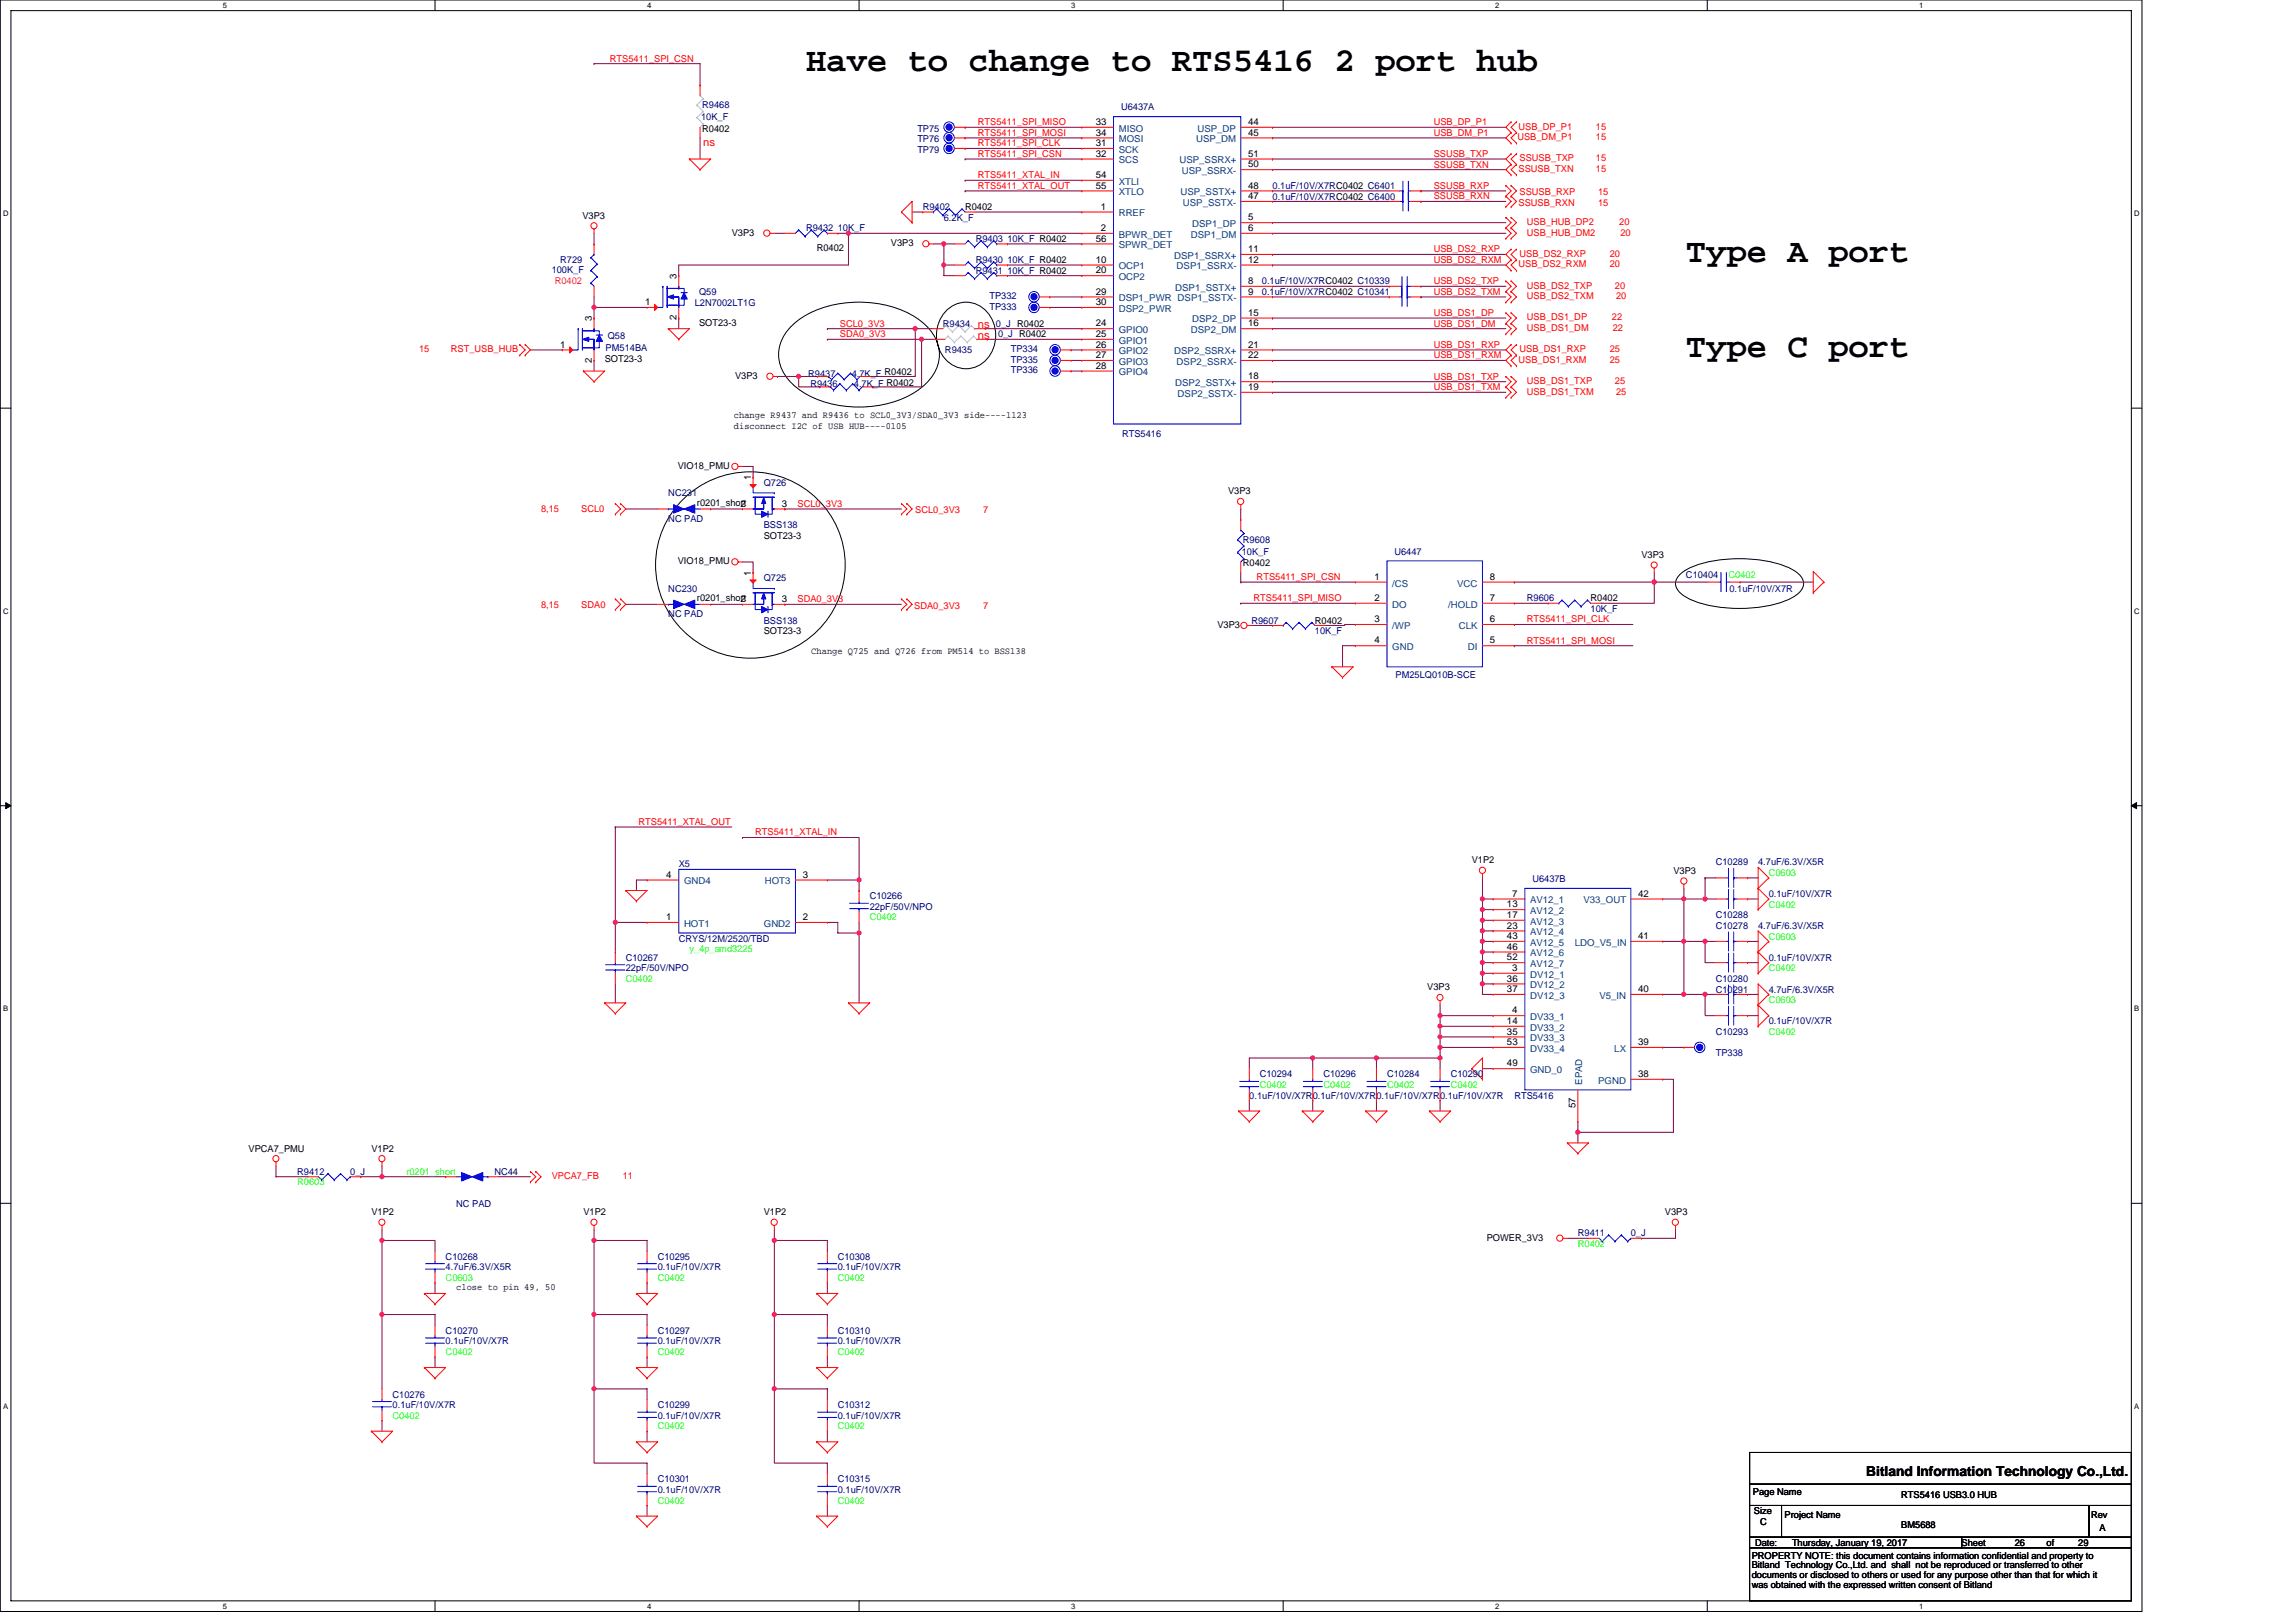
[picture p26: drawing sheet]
<svg xmlns="http://www.w3.org/2000/svg" width="297mm" height="210mm" viewBox="0 0 297 210" stroke-linecap="round" stroke-linejoin="round" font-family="sans-serif">
<defs><g id="words">
<g font-size="4.4">
<text x="104.3" y="9.1">Have to change to RTS5416 2 port hub</text>
<text x="218.1" y="33.8">Type A port</text>
<text x="218.1" y="46.2">Type C port</text>
</g>
<text font-size="1.8" x="241.4" y="190.9">Bitland Information Technology Co.,Ltd.</text>
<g font-size="1.5" fill="#f00">
<text x="91" y="18.9">ns</text>
<text x="126.5" y="43.8">ns</text>
<text x="126.5" y="42.5">ns</text>
</g>
<g font-size="1.2" fill="#f00">
<text x="78.9" y="8">RTS5411_SPI_CSN</text>
<text x="126.5" y="16.2">RTS5411_SPI_MISO</text>
<text x="126.5" y="17.6">RTS5411_SPI_MOSI</text>
<text x="185.5" y="16.2">USB_DP_P1</text>
<text x="185.5" y="17.6">USB_DM_P1</text>
<text x="196.5" y="16.8">USB_DP_P1</text>
<text x="206.5" y="16.8">15</text>
<text x="126.5" y="20.3">RTS5411_SPI_CSN</text>
<text x="126.5" y="18.9">RTS5411_SPI_CLK</text>
<text x="126.5" y="23.1">RTS5411_XTAL_IN</text>
<text x="185.5" y="20.3">SSUSB_TXP</text>
<text x="185.5" y="21.7">SSUSB_TXN</text>
<text x="196.3" y="18.1">USB_DM_P1</text>
<text x="196.5" y="22.2">SSUSB_TXN</text>
<text x="196.6" y="20.9">SSUSB_TXP</text>
<text x="206.5" y="18.1">15</text>
<text x="206.5" y="22.2">15</text>
<text x="206.5" y="20.9">15</text>
<text x="126.5" y="24.4">RTS5411_XTAL_OUT</text>
<text x="185.5" y="25.8">SSUSB_RXN</text>
<text x="185.5" y="24.4">SSUSB_RXP</text>
<text x="196.5" y="26.6">SSUSB_RXN</text>
<text x="196.6" y="25.3">SSUSB_RXP</text>
<text x="197.5" y="29.1">USB_HUB_DP2</text>
<text x="206.8" y="26.6">15</text>
<text x="206.8" y="25.3">15</text>
<text x="209.5" y="29.1">20</text>
<text x="185.5" y="32.6">USB_DS2_RXP</text>
<text x="185.5" y="34">USB_DS2_RXM</text>
<text x="196.5" y="34.6">USB_DS2_RXM</text>
<text x="196.6" y="33.2">USB_DS2_RXP</text>
<text x="197.5" y="30.5">USB_HUB_DM2</text>
<text x="208.3" y="34.6">20</text>
<text x="208.3" y="33.2">20</text>
<text x="209.6" y="30.5">20</text>
<text x="185.5" y="40.9">USB_DS1_DP</text>
<text x="185.5" y="38.1">USB_DS2_TXM</text>
<text x="185.5" y="36.8">USB_DS2_TXP</text>
<text x="197.5" y="41.4">USB_DS1_DP</text>
<text x="197.5" y="38.7">USB_DS2_TXM</text>
<text x="197.5" y="37.3">USB_DS2_TXP</text>
<text x="208.5" y="41.4">22</text>
<text x="208.9" y="37.3">20</text>
<text x="209.1" y="38.7">20</text>
<text x="54.2" y="45.6">15</text>
<text x="58.3" y="45.6">RST_USB_HUB</text>
<text x="108.7" y="42.2">SCL0_3V3</text>
<text x="108.7" y="43.6">SDA0_3V3</text>
<text x="185.5" y="46.4">USB_DS1_RXM</text>
<text x="185.5" y="42.2">USB_DS1_DM</text>
<text x="185.5" y="45">USB_DS1_RXP</text>
<text x="196.5" y="46.9">USB_DS1_RXM</text>
<text x="196.6" y="45.6">USB_DS1_RXP</text>
<text x="197.5" y="42.8">USB_DS1_DM</text>
<text x="208.3" y="46.9">25</text>
<text x="208.3" y="45.6">25</text>
<text x="208.7" y="42.8">22</text>
<text x="185.5" y="50.5">USB_DS1_TXM</text>
<text x="185.5" y="49.1">USB_DS1_TXP</text>
<text x="197.5" y="51.1">USB_DS1_TXM</text>
<text x="197.5" y="49.7">USB_DS1_TXP</text>
<text x="208.9" y="49.7">25</text>
<text x="209.1" y="51.1">25</text>
<text x="103.2" y="65.6">SCL0_3V3</text>
<text x="70" y="66.3">8,15</text>
<text x="75.2" y="66.3">SCL0</text>
<text x="118.4" y="66.4">SCL0_3V3</text>
<text x="127.2" y="66.4">7</text>
<text x="103.2" y="77.9">SDA0_3V3</text>
<text x="162.2" y="77.8">RTS5411_SPI_MISO</text>
<text x="162.6" y="75">RTS5411_SPI_CSN</text>
<text x="70" y="78.6">8,15</text>
<text x="75.2" y="78.6">SDA0</text>
<text x="118.3" y="78.8">SDA0_3V3</text>
<text x="127.2" y="78.8">7</text>
<text x="197.5" y="83.3">RTS5411_SPI_MOSI</text>
<text x="197.5" y="80.5">RTS5411_SPI_CLK</text>
<text x="82.6" y="106.7">RTS5411_XTAL_OUT</text>
<text x="97.7" y="108.1">RTS5411_XTAL_IN</text>
<text x="71.4" y="152.5">VPCA7_FB</text>
<text x="80.6" y="152.5">11</text>
</g>
<g font-size="1.2" fill="#000080">
<text x="90.7" y="15.5">10K_F</text>
<text x="90.8" y="14">R9468</text>
<text x="118.7" y="17">TP75</text>
<text x="145" y="14.3">U6437A</text>
<text x="118.7" y="18.4">TP76</text>
<text x="118.7" y="19.8">TP79</text>
<text x="104.3" y="29.9">R9432 10K_F</text>
<text x="119.4" y="27.2">R9402</text>
<text x="122.1" y="28.6">6.2K_F</text>
<text x="164.6" y="25.8">0.1uF/10V/X7RC0402 C6400</text>
<text x="164.6" y="24.4">0.1uF/10V/X7RC0402 C6401</text>
<text x="71.4" y="35.3">100K_F</text>
<text x="72.5" y="34">R729</text>
<text x="126.2" y="35.4">R9431 10K_F R0402</text>
<text x="126.2" y="34">R9430 10K_F R0402</text>
<text x="126.2" y="31.3">R9403 10K_F R0402</text>
<text x="89.9" y="39.5">L2N7002LT1G</text>
<text x="90.4" y="38.2">Q59</text>
<text x="128" y="40.1">TP333</text>
<text x="128" y="38.7">TP332</text>
<text x="163.3" y="38.2">0.1uF/10V/X7RC0402 C10341</text>
<text x="163.3" y="36.8">0.1uF/10V/X7RC0402 C10339</text>
<text x="78.4" y="45.4">PM514BA</text>
<text x="78.6" y="43.9">Q58</text>
<text x="122" y="42.3">R9434</text>
<text x="122.3" y="45.7">R9435</text>
<text x="128.8" y="42.3">0_J R0402</text>
<text x="129.1" y="43.6">0_J R0402</text>
<text x="130.8" y="45.6">TP334</text>
<text x="130.8" y="46.9">TP335</text>
<text x="104.6" y="48.7">R9437</text>
<text x="104.8" y="50.1">R9436</text>
<text x="110.2" y="48.7">4.7K_F R0402</text>
<text x="110.5" y="50.1">4.7K_F R0402</text>
<text x="130.8" y="48.3">TP336</text>
<text x="145.2" y="56.5">RTS5416</text>
<text x="86.5" y="64.2">NC231</text>
<text x="98.8" y="62.8">Q726</text>
<text x="86.5" y="67.5">NC PAD</text>
<text x="98.8" y="68.3">BSS138</text>
<text x="160.7" y="71.8">10K_F</text>
<text x="160.8" y="70.3">R9608</text>
<text x="180.4" y="71.8">U6447</text>
<text x="86.5" y="76.6">NC230</text>
<text x="98.8" y="75.2">Q725</text>
<text x="197.5" y="77.8">R9606</text>
<text x="218.1" y="74.8">C10404</text>
<text x="223.7" y="76.6">0.1uF/10V/X7R</text>
<text x="86.5" y="79.9">NC PAD</text>
<text x="98.8" y="80.7">BSS138</text>
<text x="161.9" y="80.7">R9607</text>
<text x="170.1" y="82">10K_F</text>
<text x="205.8" y="79.2">10K_F</text>
<text x="180.5" y="87.7">PM25LQ010B-SCE</text>
<text x="87.8" y="112.2">X5</text>
<text x="222" y="112">C10289</text>
<text x="227.5" y="112">4.7uF/6.3V/X5R</text>
<text x="112.5" y="116.3">C10266</text>
<text x="112.5" y="117.7">22pF/50V/NPO</text>
<text x="198.2" y="114.2">U6437B</text>
<text x="222" y="118.8">C10288</text>
<text x="228.8" y="116.1">0.1uF/10V/X7R</text>
<text x="81" y="124.3">C10267</text>
<text x="81" y="125.7">22pF/50V/NPO</text>
<text x="87.8" y="121.8">CRYS/12M/2520/TBD</text>
<text x="222" y="120.2">C10278</text>
<text x="227.5" y="120.2">4.7uF/6.3V/X5R</text>
<text x="228.8" y="124.3">0.1uF/10V/X7R</text>
<text x="222" y="127">C10280</text>
<text x="222" y="128.4">C10291</text>
<text x="228.8" y="128.4">4.7uF/6.3V/X5R</text>
<text x="222" y="136.6">TP338</text>
<text x="222" y="133.9">C10293</text>
<text x="228.8" y="132.5">0.1uF/10V/X7R</text>
<text x="161.6" y="142.1">0.1uF/10V/X7R0.1uF/10V/X7R0.1uF/10V/X7R0.1uF/10V/X7R</text>
<text x="163" y="139.4">C10294</text>
<text x="171.2" y="139.4">C10296</text>
<text x="179.4" y="139.4">C10284</text>
<text x="187.7" y="139.4">C10290</text>
<text x="195.9" y="142.1">RTS5416</text>
<text x="38.5" y="152">R9412</text>
<text x="45.3" y="152">0_J</text>
<text x="64" y="152">NC44</text>
<text x="59" y="156.1">NC PAD</text>
<text x="204.1" y="160">R9411</text>
<text x="211" y="160">0_J</text>
<text x="57.7" y="163">C10268</text>
<text x="57.7" y="164.3">4.7uF/6.3V/X5R</text>
<text x="85.1" y="163">C10295</text>
<text x="85.1" y="164.3">0.1uF/10V/X7R</text>
<text x="108.4" y="163">C10308</text>
<text x="108.4" y="164.3">0.1uF/10V/X7R</text>
<text x="57.7" y="172.6">C10270</text>
<text x="57.7" y="173.9">0.1uF/10V/X7R</text>
<text x="85.1" y="172.6">C10297</text>
<text x="85.1" y="173.9">0.1uF/10V/X7R</text>
<text x="108.4" y="172.6">C10310</text>
<text x="108.4" y="173.9">0.1uF/10V/X7R</text>
<text x="50.8" y="180.8">C10276</text>
<text x="50.8" y="182.2">0.1uF/10V/X7R</text>
<text x="85.1" y="182.2">C10299</text>
<text x="85.1" y="183.6">0.1uF/10V/X7R</text>
<text x="108.4" y="182.2">C10312</text>
<text x="108.4" y="183.6">0.1uF/10V/X7R</text>
<text x="85.1" y="191.8">C10301</text>
<text x="108.4" y="191.8">C10315</text>
<text x="85.1" y="193.1">0.1uF/10V/X7R</text>
<text x="108.4" y="193.1">0.1uF/10V/X7R</text>
</g>
<g font-size="1.2">
<text x="90.8" y="17">R0402</text>
<text x="141.7" y="16.2">33</text>
<text x="141.7" y="17.5">34</text>
<text x="161.5" y="16.2">44</text>
<text x="161.5" y="17.5">45</text>
<text x="141.7" y="18.9">31</text>
<text x="141.7" y="20.3">32</text>
<text x="141.7" y="23">54</text>
<text x="161.5" y="20.3">51</text>
<text x="161.5" y="21.7">50</text>
<text x="75.3" y="28.3">V3P3</text>
<text x="124.9" y="27.2">R0402</text>
<text x="141.7" y="24.4">55</text>
<text x="142.4" y="27.1">1</text>
<text x="142.4" y="29.9">2</text>
<text x="161.5" y="28.5">5</text>
<text x="161.5" y="29.9">6</text>
<text x="161.5" y="25.8">47</text>
<text x="161.5" y="24.4">48</text>
<text x="94.7" y="30.5">V3P3</text>
<text x="105.7" y="32.5">R0402</text>
<text x="115.2" y="31.9">V3P3</text>
<text x="141.7" y="34">10</text>
<text x="141.7" y="35.4">20</text>
<text x="141.7" y="31.3">56</text>
<text x="161.5" y="34">12</text>
<text x="161.5" y="32.6">11</text>
<text x="76.6" y="41.6" transform="rotate(-90 76.6 41.6)">3</text>
<text x="83.5" y="39.5">1</text>
<text x="87.5" y="41.4" transform="rotate(-90 87.5 41.4)">2</text>
<text x="87.5" y="36.1" transform="rotate(-90 87.5 36.1)">3</text>
<text x="141.7" y="38.1">29</text>
<text x="141.7" y="39.5">30</text>
<text x="161.5" y="40.9">15</text>
<text x="161.5" y="38.1">9</text>
<text x="161.5" y="36.7">8</text>
<text x="72.5" y="45">1</text>
<text x="76.6" y="46.9" transform="rotate(-90 76.6 46.9)">2</text>
<text x="78.2" y="46.8">SOT23-3</text>
<text x="90.4" y="42.1">SOT23-3</text>
<text x="141.7" y="42.2">24</text>
<text x="141.7" y="43.6">25</text>
<text x="141.7" y="45">26</text>
<text x="141.7" y="46.3">27</text>
<text x="141.7" y="47.7">28</text>
<text x="161.5" y="46.3">22</text>
<text x="161.5" y="42.2">16</text>
<text x="161.5" y="45">21</text>
<text x="95.1" y="49">V3P3</text>
<text x="161.5" y="50.5">19</text>
<text x="161.5" y="49.1">18</text>
<text x="95" y="54.1">change R9437 and R9436 to SCL0_3V3/SDA0_3V3 side----1123</text>
<text x="95" y="55.6">disconnect I2C of USB HUB----0105</text>
<text x="87.7" y="60.7">VIO18_PMU</text>
<text x="90.2" y="65.4">r0201_short</text>
<text x="95.8" y="65.6">2</text>
<text x="97.1" y="62.1" transform="rotate(-90 97.1 62.1)">1</text>
<text x="101.1" y="65.6">3</text>
<text x="158.9" y="63.9">V3P3</text>
<text x="98.8" y="69.7">SOT23-3</text>
<text x="87.7" y="73">VIO18_PMU</text>
<text x="90.2" y="77.8">r0201_short</text>
<text x="95.8" y="77.9">2</text>
<text x="97.1" y="74.5" transform="rotate(-90 97.1 74.5)">1</text>
<text x="101.1" y="77.9">3</text>
<text x="160.8" y="73.3">R0402</text>
<text x="177.8" y="75">1</text>
<text x="177.8" y="77.7">2</text>
<text x="192.7" y="77.7">7</text>
<text x="192.7" y="75">8</text>
<text x="205.8" y="77.8">R0402</text>
<text x="212.4" y="72.2">V3P3</text>
<text x="98.8" y="82">SOT23-3</text>
<text x="157.5" y="81.2">V3P3</text>
<text x="170.1" y="80.7">R0402</text>
<text x="177.8" y="80.5">3</text>
<text x="177.8" y="83.2">4</text>
<text x="192.7" y="83.2">5</text>
<text x="192.7" y="80.5">6</text>
<text x="105" y="84.6">Change Q725 and Q726 from PM514 to BSS138</text>
<text x="86.2" y="113.6">4</text>
<text x="103.9" y="113.6">3</text>
<text x="190.4" y="111.7">V1P2</text>
<text x="216.5" y="113.1">V3P3</text>
<text x="86.2" y="119">1</text>
<text x="103.9" y="119">2</text>
<text x="195" y="117.4">13</text>
<text x="195" y="118.8">17</text>
<text x="195.6" y="116">7</text>
<text x="211.9" y="116">42</text>
<text x="195" y="120.1">23</text>
<text x="195" y="121.5">43</text>
<text x="195" y="122.9">46</text>
<text x="195" y="124.2">52</text>
<text x="195.6" y="125.6">3</text>
<text x="211.9" y="121.5">41</text>
<text x="184.7" y="128.1">V3P3</text>
<text x="195" y="127">36</text>
<text x="195" y="128.4">37</text>
<text x="195.6" y="131.1">4</text>
<text x="211.9" y="128.4">40</text>
<text x="195" y="132.5">14</text>
<text x="195" y="133.9">35</text>
<text x="195" y="135.2">53</text>
<text x="195" y="138">49</text>
<text x="211.9" y="135.2">39</text>
<text x="203.8" y="143.4" transform="rotate(-90 203.8 143.4)">57</text>
<text x="211.9" y="139.3">38</text>
<text x="32.1" y="149">VPCA7_PMU</text>
<text x="48" y="149">V1P2</text>
<text x="48" y="157.2">V1P2</text>
<text x="75.5" y="157.2">V1P2</text>
<text x="98.8" y="157.2">V1P2</text>
<text x="192.3" y="160.5">POWER_3V3</text>
<text x="215.4" y="157.2">V3P3</text>
<text x="59" y="166.9">close to pin 49, 50</text>
<text x="226.8" y="193.4">Page Name</text>
<text x="226.9" y="195.9">Size</text>
<text x="227.7" y="197.3">C</text>
<text x="230.9" y="196.4">Project Name</text>
<text x="246" y="197.7">BM5688</text>
<text x="246" y="193.8">RTS5416 USB3.0 HUB</text>
<text x="270.5" y="196.4">Rev</text>
<text x="226.6" y="201.7">PROPERTY NOTE: this document contains information confidential and property to</text>
<text x="226.6" y="202.9">Bitland Technology Co.,Ltd. and shall not be reproduced or transferred to other</text>
<text x="227" y="200">Date:</text>
<text x="231.8" y="200">Thursday, January 19, 2017</text>
<text x="253.8" y="200">Sheet</text>
<text x="260.6" y="200">26</text>
<text x="264.8" y="200">of</text>
<text x="268.9" y="200">29</text>
<text x="271.6" y="198.1">A</text>
<text x="226.6" y="204.2">documents or disclosed to others or used for any purpose other than that for which it</text>
<text x="226.6" y="205.5">was obtained with the expressed written consent of Bitland</text>
</g>
<g font-size="1.2" fill="#004080">
<text x="144.7" y="17">MISO</text>
<text x="154.9" y="17">USP_DP</text>
<text x="144.7" y="18.4">MOSI</text>
<text x="144.7" y="19.8">SCK</text>
<text x="144.7" y="21.1">SCS</text>
<text x="144.7" y="23.9">XTLI</text>
<text x="152.6" y="21.1">USP_SSRX+</text>
<text x="152.9" y="22.5">USP_SSRX-</text>
<text x="154.7" y="18.4">USP_DM</text>
<text x="144.7" y="25.3">XTLO</text>
<text x="144.7" y="28">RREF</text>
<text x="152.7" y="25.3">USP_SSTX+</text>
<text x="153" y="26.6">USP_SSTX-</text>
<text x="154.2" y="29.4">DSP1_DP</text>
<text x="144.7" y="30.8">BPWR_DET</text>
<text x="144.7" y="34.9">OCP1</text>
<text x="144.7" y="32.1">SPWR_DET</text>
<text x="151.9" y="33.5">DSP1_SSRX+</text>
<text x="152.2" y="34.9">DSP1_SSRX-</text>
<text x="154.1" y="30.8">DSP1_DM</text>
<text x="144.7" y="36.2">OCP2</text>
<text x="144.7" y="39">DSP1_PWR DSP1_SSTX-</text>
<text x="144.7" y="40.3">DSP2_PWR</text>
<text x="152" y="37.6">DSP1_SSTX+</text>
<text x="154.2" y="41.7">DSP2_DP</text>
<text x="144.7" y="43.1">GPIO0</text>
<text x="144.7" y="44.5">GPIO1</text>
<text x="144.7" y="45.8">GPIO2</text>
<text x="144.7" y="47.2">GPIO3</text>
<text x="151.9" y="45.8">DSP2_SSRX+</text>
<text x="152.2" y="47.2">DSP2_SSRX-</text>
<text x="154.1" y="43.1">DSP2_DM</text>
<text x="144.7" y="48.6">GPIO4</text>
<text x="152" y="50">DSP2_SSTX+</text>
<text x="152.4" y="51.3">DSP2_SSTX-</text>
<text x="180.1" y="75.9">/CS</text>
<text x="188.5" y="75.9">VCC</text>
<text x="180.1" y="78.6">DO</text>
<text x="180.1" y="81.4">/WP</text>
<text x="187.4" y="78.6">/HOLD</text>
<text x="188.7" y="81.4">CLK</text>
<text x="180.1" y="84.1">GND</text>
<text x="189.9" y="84.1">DI</text>
<text x="88.5" y="119.9">HOT1</text>
<text x="88.5" y="114.4">GND4</text>
<text x="98.8" y="119.9">GND2</text>
<text x="99" y="114.4">HOT3</text>
<text x="197.9" y="116.9">AV12_1</text>
<text x="197.9" y="118.3">AV12_2</text>
<text x="197.9" y="119.6">AV12_3</text>
<text x="204.8" y="116.9">V33_OUT</text>
<text x="197.9" y="121">AV12_4</text>
<text x="197.9" y="122.4">AV12_5</text>
<text x="197.9" y="123.7">AV12_6</text>
<text x="197.9" y="125.1">AV12_7</text>
<text x="203.7" y="122.4">LDO_V5_IN</text>
<text x="197.9" y="126.5">DV12_1</text>
<text x="197.9" y="127.9">DV12_2</text>
<text x="197.9" y="129.2">DV12_3</text>
<text x="197.9" y="132">DV33_1</text>
<text x="206.9" y="129.2">V5_IN</text>
<text x="197.9" y="133.3">DV33_2</text>
<text x="197.9" y="134.7">DV33_3</text>
<text x="197.9" y="136.1">DV33_4</text>
<text x="208.8" y="136.1">LX</text>
<text x="197.9" y="138.8">GND_0</text>
<text x="204.7" y="140.3" transform="rotate(-90 204.7 140.3)">EPAD</text>
<text x="206.8" y="140.2">PGND</text>
</g>
<text font-size="1.2" fill="#ff0080" x="71.8" y="36.8">R0402</text>
<g font-size="1.2" fill="#0f0">
<text x="223.6" y="74.8">C0402</text>
<text x="228.8" y="113.3">C0603</text>
<text x="112.5" y="119.1">C0402</text>
<text x="228.8" y="117.4">C0402</text>
<text x="89.2" y="123.2">y_4p_smd3225</text>
<text x="228.8" y="125.7">C0402</text>
<text x="228.8" y="121.6">C0603</text>
<text x="81" y="127">C0402</text>
<text x="228.8" y="129.8">C0603</text>
<text x="228.8" y="133.9">C0402</text>
<text x="163" y="140.8">C0402</text>
<text x="171.2" y="140.8">C0402</text>
<text x="179.4" y="140.8">C0402</text>
<text x="187.7" y="140.8">C0402</text>
<text x="38.5" y="153.4">R0603</text>
<text x="52.6" y="152">r0201_short</text>
<text x="204.1" y="161.3">R0402</text>
<text x="57.7" y="165.7">C0603</text>
<text x="85.1" y="165.7">C0402</text>
<text x="108.4" y="165.7">C0402</text>
<text x="57.7" y="175.3">C0402</text>
<text x="85.1" y="175.3">C0402</text>
<text x="108.4" y="175.3">C0402</text>
<text x="50.8" y="183.6">C0402</text>
<text x="85.1" y="184.9">C0402</text>
<text x="108.4" y="184.9">C0402</text>
<text x="85.1" y="194.5">C0402</text>
<text x="108.4" y="194.5">C0402</text>
</g>
<g font-size="1">
<text x="28.8" y="1">5</text>
<text x="83.7" y="1">4</text>
<text x="138.6" y="1">3</text>
<text x="193.4" y="1">2</text>
<text x="248.3" y="1">1</text>
<text x=".4" y="28">D</text>
<text x="276.1" y="28">D</text>
<text x=".4" y="79.4">C</text>
<text x="276.1" y="79.4">C</text>
<text x=".4" y="130.9">B</text>
<text x="276.1" y="130.9">B</text>
<text x=".4" y="182.3">A</text>
<text x="276.1" y="182.3">A</text>
<text x="28.8" y="208.2">5</text>
<text x="83.7" y="208.2">4</text>
<text x="138.6" y="208.2">3</text>
<text x="193.4" y="208.2">2</text>
<text x="248.3" y="208.2">1</text>
</g>
</g></defs>
<path d="M0 0h277.1v208.5h-277.1zM1.4 1.4h274.3v205.7h-274.3z" fill="none" stroke="#000" stroke-width=".13"/>
<g fill="#fff">
<path d="M28.8 .1h.6v1.1h-.6z"/>
<path d="M28.8 207.3h.6v1.1h-.6z"/>
</g>
<path d="M56.3 0v1.4M56.3 207.1v1.4" fill="none" stroke="#000" stroke-width=".13"/>
<g fill="#fff">
<path d="M83.7 .1h.6v1.1h-.6z"/>
<path d="M83.7 207.3h.6v1.1h-.6z"/>
</g>
<path d="M111.1 0v1.4M111.1 207.1v1.4" fill="none" stroke="#000" stroke-width=".13"/>
<g fill="#fff">
<path d="M138.6 .1h.5v1.1h-.5z"/>
<path d="M138.6 207.3h.5v1.1h-.5z"/>
</g>
<path d="M166 0v1.4M166 207.1v1.4" fill="none" stroke="#000" stroke-width=".13"/>
<g fill="#fff">
<path d="M193.4 .1h.6v1.1h-.6z"/>
<path d="M193.4 207.3h.6v1.1h-.6z"/>
</g>
<path d="M220.9 0v1.4M220.9 207.1v1.4" fill="none" stroke="#000" stroke-width=".13"/>
<g fill="#fff">
<path d="M248.3 .1h.6v1.1h-.6z"/>
<path d="M248.3 207.3h.6v1.1h-.6z"/>
<path d="M.4 27.1h.7v1.1h-.7z"/>
<path d="M276.1 27.1h.7v1.1h-.7z"/>
<path d="M.4 78.5h.7v1.1h-.7z"/>
<path d="M276.1 78.5h.7v1.1h-.7z"/>
</g>
<path d="M0 52.8h1.4M275.7 52.8h1.4" fill="none" stroke="#000" stroke-width=".13"/>
<g fill="#fff">
<path d="M.4 130h.7v1.1h-.7z"/>
<path d="M276.1 130h.7v1.1h-.7z"/>
</g>
<path d="M0 104.2h1.4M275.7 104.2h1.4" fill="none" stroke="#000" stroke-width=".13"/>
<path d="M.7 103.8l.7 .4-.7 .4zM275.7 104.2l.7-.4v.8z" fill="#000" stroke="#000" stroke-width=".13"/>
<g fill="#fff">
<path d="M.4 181.4h.7v1.1h-.7z"/>
<path d="M276.1 181.4h.7v1.1h-.7z"/>
</g>
<g fill="none" stroke="#000" stroke-width=".13">
<path d="M102.1 42.4a12.2 12.2 0 0 1 9-3.3 12.2 12.2 0 0 1 9 3.3 4.8 4.8 0 0 1 0 6.9 12.2 12.2 0 0 1-9 3.4 12.2 12.2 0 0 1-9-3.4 4.8 4.8 0 0 1 0-6.9zM122.3 40.4a3.6 3.6 0 0 1 6.2 1.3 4.4 4.4 0 0 1-2.7 5.9 3.9 3.9 0 0 1-4.6-3.3 4.7 4.7 0 0 1 1.1-3.9zM88.4 64.6a12.3 12.3 0 0 1 13.9-2.4 12.3 12.3 0 0 1 7 12.3 12.3 12.3 0 0 1-12.9 10.6 12.3 12.3 0 0 1-11.6-12 11.9 11.9 0 0 1 3.6-8.5zM217.2 74.5a8.8 8.8 0 0 1 5.2-2.1 17.2 17.2 0 0 1 9.3 1.2 2.45 2.45 0 0 1 1.6 1.9 2.45 2.45 0 0 1-1.6 1.9 17.4 17.4 0 0 1-10.5 1 8 8 0 0 1-4-1.9 1.43 1.43 0 0 1 0-2zM0 155.7h1.4M275.7 155.7h1.4M226.4 187.9h49.3v4.1h-49.3zM226.4 192h49.3v2.8h-49.3zM226.4 194.8h4.1v4.1h-4.1zM226.4 198.9h27.4v1.4h-27.4zM230.5 194.8h39.8v4.1h-39.8zM253.8 198.9h21.9v1.4h-21.9z"/>
<path d="M270.3 194.8h5.4v4.1h-5.4zM226.4 200.3h49.3v6.8h-49.3z"/>
</g>
<g fill="none" stroke="#800040" stroke-width=".13">
<path d="M76.9 8.2h.1M76.9 8.2h13.7v2.8M90.6 17.8v2.8M124.9 16.5h.1M124.9 17.8h.1M124.9 19.2h.1M124.9 16.5h15.1M124.9 17.8h15.1M124.9 19.2h15.1M164.6 17.8h.1M164.6 17.8h30.2M164.6 16.5h.1"/>
<path d="M164.6 16.5h30.2M76.9 39.8h6.8M76.9 39.8h.1M76.9 39.8v1.3M76.9 30.2v1.4M76.9 38.4v1.4M100.2 30.2h1.3M108.4 30.2h1.4M109.8 30.2v4.1h-22v1.4M109.8 30.2h.1M109.8 30.2h30.2M118 27.4h1.4"/>
<path d="M120.8 31.6h1.3M122.1 31.6v2.7M122.1 34.3h.1M122.1 34.3h1.4M122.1 31.6h.1M122.1 31.6h1.4M122.1 34.3v1.4h1.4M124.9 20.6h.1M124.9 20.6h15.1M124.9 23.3h.1M124.9 24.7h.1M124.9 23.3h15.1"/>
<path d="M124.9 24.7h15.1M126.2 27.4h13.8M130.3 35.7h9.7M130.3 34.3h9.7M130.3 31.6h9.7M135.8 38.4h4.2M135.8 39.8h4.2M164.6 20.6h.1M164.6 21.9h.1M164.6 30.2h30.2M164.6 20.6h30.2M164.6 21.9h30.2"/>
<path d="M164.6 26.1h15.1M164.6 24.7h15.1M164.6 38.4h15.1M164.6 28.8h30.2M164.6 32.9h.1M164.6 37h15.1M164.6 34.3h.1M164.6 34.3h30.2M164.6 32.9h30.2M183.8 24.7h.1M183.8 38.4h.1M183.8 37h.1"/>
<path d="M183.8 24.7h11M183.8 38.4h11M183.8 37h11M183.8 26.1h.1M183.8 26.1h11M68.6 45.3h4.1M76.9 46.6v1.4M87.8 41.1v1.4M100.6 48.7h.1M100.6 48.7h2.7M103.3 48.7v1.4h2.8M103.3 48.7h2.5"/>
<path d="M107 42.5h.1M107 43.9h.1M107 43.9h12.2M112.9 50.1h.1M118.4 42.5v6.2h-5.8M118.4 42.5h.1M119.2 43.9h.1M119.2 43.9v6.2h-6.3M119.2 43.9h1.7M120.6 42.5h-13.6M127.5 42.5h12.5M127.7 43.9h12.3"/>
<path d="M138.6 46.6h1.4M138.6 45.3h1.4M138.6 48h1.4M164.6 41.1h.1M164.6 46.6h.1M164.6 49.4h.1M164.6 42.5h.1M164.6 45.3h.1M164.6 42.5h30.2M164.6 41.1h30.2M164.6 46.6h30.2M164.6 49.4h30.2"/>
<path d="M164.6 45.3h30.2M164.6 50.8h.1M164.6 50.8h30.2M81 78.2h4.1M81 65.8h4.1M91.9 78.2h4.2M91.9 65.8h4.2M96.1 72.7h1.3v1.4M96.1 60.3h1.3v1.4M101.5 65.8h.1M101.5 65.8h15.1M101.5 78.2h.1"/>
<path d="M101.5 78.2h15.1M160.5 78h.1M160.5 78h14.8M160.5 74.1v1.2M160.5 65.8v1.4M160.5 75.3h.1M160.5 75.3h14.8M195.9 78h4.4M195.9 75.3h.1M195.9 75.3h18.1M214 75.3h.1M214 75.3v2.7h-6.8"/>
<path d="M214 74.1v1.2h7M225.1 75.3h9.5M161.9 80.9h2.7M175.3 83.5h-1.6v2.8M175.3 80.8h-1.3v.1h-2.5M195.9 83.5h.1M195.9 80.8h.1M195.9 83.5h15.4M195.9 80.8h15.4M79.6 119.3v3.9M79.6 119.3h4.1M79.6 107h.1"/>
<path d="M79.6 107v12.3M79.6 107h15.1M83.7 113.9h-1.4v1.3M96.1 108.4h15v5.5M96.1 108.4h.1M107 119.3h1.4v1.4h2.7M107 113.9h4.1M111.1 119.3v1.4M111.1 113.9h.1M111.1 113.9v1.3M191.8 117.7v1.4M191.8 119.1h.1"/>
<path d="M191.8 113.6v2.7M191.8 116.3h.1M191.8 116.3v1.4M191.8 117.7h.1M191.8 119.1h1.4M191.8 116.3h1.4M191.8 117.7h1.4M191.8 119.1v1.3M215.1 116.3h2.7M217.8 116.3h.1M217.8 116.3v5.5M217.8 116.3h2.8"/>
<path d="M217.8 114.9v1.4M220.6 116.3h1.4M220.6 113.6h1.4M220.6 113.6h.1M220.6 113.6v2.7M226.1 116.3h1.4M226.1 113.6h1.4M79.6 127.3v2.5M111.1 120.7h.1M111.1 120.7v9.1M169.8 136.9h8.3M169.8 136.9h.1"/>
<path d="M169.8 136.9h-8.2v1.4M169.8 136.9v1.4M178.1 136.9h.1M178.1 136.9v1.4M178.1 136.9h8.2M186.3 131.4v1.4M186.3 132.8h.1M186.3 130v1.4M186.3 131.4h.1M186.3 136.9h.1M186.3 132.8h6.9M186.3 131.4h6.9"/>
<path d="M186.3 136.9v1.4M186.3 132.8v1.4M186.3 134.2h.1M186.3 134.2h6.9M186.3 135.5v1.4M186.3 134.2v1.3M186.3 135.5h.1M186.3 135.5h6.9M191.8 120.4h.1M191.8 127.3v1.4h1.4M191.8 120.4v1.4M191.8 121.8h.1"/>
<path d="M191.8 121.8v1.4M191.8 123.2h.1M191.8 125.9v1.4M191.8 127.3h.1M191.8 124.5v1.4M191.8 125.9h.1M191.8 120.4h1.4M191.8 121.8h1.4M191.8 123.2h1.4M191.8 127.3h1.4M191.8 125.9h1.4M191.8 123.2v1.3"/>
<path d="M191.8 124.5h.1M191.8 138.3h1.4M191.8 124.5h1.4M215.1 121.8h2.7M215.1 128.7h2.7M215.1 135.5h2.7M215.1 139.6h1.4v6.9h-12.4M217.8 121.8h.1M217.8 121.8v6.9h2.8M217.8 121.8h2.8M220.6 121.8h1.4M220.6 121.8v2.7h1.4"/>
<path d="M220.6 128.7v2.7h1.4M220.6 128.7h.1M220.6 128.7h1.4M226.1 121.8h1.4M226.1 124.5h1.4M226.1 128.7h1.4M226.1 131.4h1.4M35.7 150.9v1.4h4.1M46.7 152.3h2.7M49.4 150.9v1.4M49.4 152.3h.1M49.4 159.1v1.4"/>
<path d="M49.4 152.3h8.3M64.5 152.3h4.1M76.9 159.1v1.4M100.2 159.1v1.4M161.6 142.4v1.3M169.8 142.4v1.3M178.1 142.4v1.3M186.3 142.4v1.3M204.1 145.1v1.4M204.1 146.5v1.4M204.1 146.5h.1M216.8 159.1v1.1h-4.4"/>
<path d="M49.4 160.5v9.6M49.4 160.5h6.9v1.4M49.4 160.5h.1M49.4 170.1v9.6M49.4 170.1h6.9v1.3M49.4 170.1h.1M56.3 175.6v1.3M56.3 166v1.3M76.9 160.5v9.6h6.8v1.3M76.9 170.1v9.6h6.8v1.4M76.9 170.1h.1M76.9 179.7v9.6h6.8v1.3"/>
<path d="M76.9 179.7h.1M76.9 160.5h6.8v1.4M76.9 160.5h.1M83.7 175.6v1.3M83.7 166v1.3M100.2 160.5v9.6M100.2 179.7h6.8v1.4M100.2 179.7h.1M100.2 170.1v9.6M100.2 179.7v9.6h6.8v1.3M100.2 160.5h6.8v1.4M100.2 160.5h.1"/>
<path d="M100.2 170.1h6.8v1.3M100.2 170.1h.1M107 166v1.3M107 175.6v1.3M202.8 160.2h2.7M49.4 183.8v1.4M83.7 185.2v1.3M83.7 194.8v1.4M107 185.2v1.3M107 194.8v1.4"/>
</g>
<g fill="#f0f" stroke="#f0f" stroke-width=".13">
<circle cx="49.4" cy="160.5" r=".27"/>
<circle cx="49.4" cy="170.1" r=".27"/>
<circle cx="76.8" cy="160.5" r=".27"/>
<circle cx="76.8" cy="170.1" r=".27"/>
<circle cx="76.8" cy="179.7" r=".27"/>
<circle cx="100.2" cy="160.5" r=".27"/>
<circle cx="100.2" cy="170.1" r=".27"/>
<circle cx="100.2" cy="179.7" r=".27"/>
<circle cx="49.4" cy="152.2" r=".27"/>
<circle cx="111.1" cy="113.8" r=".27"/>
<circle cx="111.1" cy="120.7" r=".27"/>
<circle cx="79.6" cy="119.3" r=".27"/>
<circle cx="214" cy="75.3" r=".27"/>
<circle cx="76.8" cy="39.8" r=".27"/>
<circle cx="109.8" cy="30.2" r=".27"/>
<circle cx="122.1" cy="31.5" r=".27"/>
<circle cx="122.1" cy="34.3" r=".27"/>
<circle cx="103.3" cy="48.7" r=".27"/>
<circle cx="119.2" cy="43.9" r=".27"/>
<circle cx="118.4" cy="42.5" r=".27"/>
<circle cx="191.8" cy="120.4" r=".27"/>
<circle cx="191.8" cy="121.8" r=".27"/>
<circle cx="191.8" cy="123.2" r=".27"/>
<circle cx="191.8" cy="127.3" r=".27"/>
<circle cx="191.8" cy="119" r=".27"/>
<circle cx="191.8" cy="124.5" r=".27"/>
<circle cx="191.8" cy="116.3" r=".27"/>
<circle cx="191.8" cy="125.9" r=".27"/>
<circle cx="191.8" cy="117.7" r=".27"/>
<circle cx="204.1" cy="146.5" r=".27"/>
<circle cx="220.6" cy="116.3" r=".27"/>
<circle cx="220.6" cy="121.8" r=".27"/>
<circle cx="217.8" cy="116.3" r=".27"/>
<circle cx="220.6" cy="128.6" r=".27"/>
<circle cx="217.8" cy="128.6" r=".27"/>
<circle cx="217.8" cy="121.8" r=".27"/>
<circle cx="186.3" cy="135.5" r=".27"/>
<circle cx="178.1" cy="136.9" r=".27"/>
<circle cx="186.3" cy="134.1" r=".27"/>
<circle cx="186.3" cy="132.8" r=".27"/>
<circle cx="186.3" cy="131.4" r=".27"/>
<circle cx="186.3" cy="136.9" r=".27"/>
<circle cx="169.8" cy="136.9" r=".27"/>
</g>
<g fill="none" stroke="#f00" stroke-width=".13">
<path d="M90.6 16.5v1.3M90.6 11h.1M90.6 11v1.3M123.5 17.8h1.4M123.5 19.2h1.4M123.5 16.5h1.4M124.9 17.8h.1M124.9 19.2h.1M124.9 16.5h.1M140 16.5h.1M140 17.8h.1M140 19.2h.1"/>
<path d="M140 17.8h4.1M140 19.2h4.1M140 16.5h4.1M160.5 17.8h4.1M160.5 16.5h4.1M164.6 16.5h.1M164.6 17.8h.1M195.5 17.1h.1M195.5 15.8h.1M195.5 18.5h.1M195.5 19.9h.1M195.5 15.8l-.7 .7 .7 .6"/>
<path d="M195.5 17.1l-.7 .7 .7 .7M195.5 19.9l-.7 .7 .7 .7M196.2 15.8h.1M196.2 17.1h.1M196.2 18.5h.1M196.2 19.9h.1M196.2 15.8l-.7 .7 .7 .6M196.2 17.1l-.7 .7 .7 .7M196.2 19.9l-.7 .7 .7 .7M76.9 29.6v.6M76.9 37v1.4M76.9 31.6h.1"/>
<path d="M76.9 31.6v1.3M83.7 39.8h.1M83.7 39.8h1.4M87.8 35.7h.1M87.8 35.7v1.3M87.8 39.8v1.3M89.2 20.6h2.7l-1.3 1.3M89.2 20.6h.1M89.2 20.6l1.4 1.3M90.6 21.9h.1M99.6 30.2h.6M101.5 30.2h1.4"/>
<path d="M107 30.2h1.4M108.4 30.2h.1M116.6 27.4l1.4-1.3v2.7M116.6 27.4h.1M116.6 27.4l1.4 1.4M118 28.8h.1M119.4 27.4h.1M119.4 27.4h1.4M120.2 31.6h.6M123.5 35.7h1.4M123.5 34.3h1.4M123.5 31.6h1.4"/>
<path d="M124.9 27.4h1.3M129 35.7h1.3M129 34.3h1.3M129 31.6h1.3M130.3 35.7h.1M130.3 34.3h.1M130.3 31.6h.1M134.5 39.8h1.3M134.5 38.4h1.3M135.8 39.8h.1M135.8 38.4h.1M140 20.6h.1"/>
<path d="M140 23.3h.1M140 24.7h.1M140 27.4h.1M140 30.2h.1M140 34.3h.1M140 35.7h.1M140 38.4h.1M140 39.8h.1M140 31.6h.1M140 39.8h4.1M140 38.4h4.1M140 35.7h4.1"/>
<path d="M140 34.3h4.1M140 31.6h4.1M140 24.7h4.1M140 27.4h4.1M140 20.6h4.1M140 30.2h4.1M140 23.3h4.1M160.5 26.1h4.1M160.5 38.4h4.1M160.5 34.3h4.1M160.5 37h4.1M160.5 24.7h4.1"/>
<path d="M160.5 20.6h4.1M160.5 21.9h4.1M160.5 28.8h4.1M160.5 30.2h4.1M160.5 32.9h4.1M164.6 20.6h.1M164.6 21.9h.1M164.6 24.7h.1M164.6 26.1h.1M164.6 28.8h.1M164.6 30.2h.1M164.6 38.4h.1"/>
<path d="M164.6 32.9h.1M164.6 34.3h.1M164.6 37h.1M179.7 38.4h.1M179.7 37h.1M179.7 38.4h1.4M179.7 37h1.4M179.7 26.1h1.4M179.7 24.7h1.4M182.5 38.4h1.3M182.5 37h1.3M182.5 26.1h1.3"/>
<path d="M182.5 24.7h1.3M183.8 26.1h.1M183.8 24.7h.1M194.8 25.4h.1M194.8 26.8h.1M194.8 24h.1M194.8 29.5h.1M194.8 28.1h.1M194.8 39.1h.1M194.8 37.7h.1M194.8 36.3h.1M194.8 30.9h.1"/>
<path d="M194.8 25.4l.7 .7-.7 .7M194.8 24l.7 .7-.7 .7M194.8 28.1l.7 .7-.7 .7M194.8 37.7l.7 .7-.7 .7M194.8 36.3l.7 .7-.7 .7M194.8 29.5l.7 .7-.7 .7M195.5 21.3h.1M195.5 22.6h.1M195.5 33.6h.1M195.5 32.2h.1M195.5 35h.1M195.5 21.3l-.7 .6 .7 .7"/>
<path d="M195.5 32.2l-.7 .7 .7 .7M195.5 33.6l-.7 .7 .7 .7M195.5 25.4h.1M195.5 26.8h.1M195.5 24h.1M195.5 29.5h.1M195.5 28.1h.1M195.5 39.1h.1M195.5 37.7h.1M195.5 36.3h.1M195.5 30.9h.1M195.5 25.4l.7 .7-.7 .7"/>
<path d="M195.5 24l.7 .7-.7 .7M195.5 28.1l.7 .7-.7 .7M195.5 37.7l.7 .7-.7 .7M195.5 36.3l.7 .7-.7 .7M195.5 29.5l.7 .7-.7 .7M196.2 21.3h.1M196.2 22.6h.1M196.2 32.2h.1M196.2 33.6h.1M196.2 35h.1M196.2 21.3l-.7 .6 .7 .7M196.2 32.2l-.7 .7 .7 .7"/>
<path d="M196.2 33.6l-.7 .7 .7 .7M67.2 44.6h.1M67.2 46h.1M67.2 44.6l.7 .7-.7 .7M67.9 46h.1M67.9 44.6h.1M67.9 44.6l.7 .7-.7 .7M72.7 45.3h.1M72.7 45.3h1.4M75.5 48h2.7l-1.3 1.4M75.5 48h.1M75.5 48l1.4 1.4"/>
<path d="M76.9 46.6h.1M76.9 41.1h.1M76.9 41.1v1.4M76.9 45.3v1.3M76.9 49.4h.1M86.5 42.5h2.7l-1.4 1.4M86.5 42.5h.1M86.5 42.5l1.3 1.4M87.8 41.1h.1M87.8 43.9h.1M100 48.7h.6M105.8 48.7h.1"/>
<path d="M105.8 48.7h1.4M106.1 50.1h.1M106.1 50.1h1.3M111.3 48.7h1.3M111.5 50.1h1.4M120.6 42.5h1.4M120.9 43.9h1.4M126.1 42.5h1.4M126.4 43.9h1.3M127.5 42.5h.1M127.7 43.9h.1M137.2 45.3h1.4"/>
<path d="M137.2 46.6h1.4M137.2 48h1.4M138.6 45.3h.1M138.6 46.6h.1M138.6 48h.1M140 42.5h.1M140 43.9h.1M140 45.3h.1M140 46.6h.1M140 48h.1M140 45.3h4.1M140 46.6h4.1"/>
<path d="M140 48h4.1M140 43.9h4.1M140 42.5h4.1M160.5 45.3h4.1M160.5 46.6h4.1M160.5 42.5h4.1M160.5 41.1h4.1M160.5 49.4h4.1M160.5 50.8h4.1M164.6 42.5h.1M164.6 41.1h.1M164.6 45.3h.1"/>
<path d="M164.6 46.6h.1M164.6 49.4h.1M164.6 50.8h.1M194.8 51.4h.1M194.8 50.1h.1M194.8 41.8h.1M194.8 40.5h.1M194.8 48.7h.1M194.8 43.2h.1M194.8 50.1l.7 .7-.7 .6M194.8 40.5l.7 .6-.7 .7M194.8 48.7l.7 .7-.7 .7"/>
<path d="M194.8 41.8l.7 .7-.7 .7M195.5 47.3h.1M195.5 46h.1M195.5 44.6h.1M195.5 46l-.7 .6 .7 .7M195.5 44.6l-.7 .7 .7 .7M195.5 51.4h.1M195.5 50.1h.1M195.5 41.8h.1M195.5 40.5h.1M195.5 48.7h.1M195.5 43.2h.1"/>
<path d="M195.5 50.1l.7 .7-.7 .6M195.5 40.5l.7 .6-.7 .7M195.5 48.7l.7 .7-.7 .7M195.5 41.8l.7 .7-.7 .7M196.2 46h.1M196.2 47.3h.1M196.2 44.6h.1M196.2 46l-.7 .6 .7 .7M196.2 44.6l-.7 .7 .7 .7M79.6 77.5h.1M79.6 78.9h.1M79.6 65.2h.1"/>
<path d="M79.6 66.5h.1M79.6 77.5l.7 .7-.7 .7M79.6 65.2l.7 .6-.7 .7M80.3 78.9h.1M80.3 77.5h.1M80.3 66.5h.1M80.3 65.2h.1M80.3 77.5l.7 .7-.7 .7M80.3 65.2l.7 .6-.7 .7M85.1 65.8h1.4M85.1 78.2h1.4M90.6 65.8h1.3"/>
<path d="M90.6 78.2h1.3M91.9 65.8h.1M91.9 78.2h.1M95.5 72.7h.6M95.5 60.3h.6M96.1 65.8h.1M96.1 78.2h.1M96.1 65.8h1.3M96.1 78.2h1.3M97.4 61.7h.1M97.4 74.1h.1M97.4 61.7v1.4"/>
<path d="M97.4 74.1v1.3M100.2 65.8h1.3M100.2 78.2h1.3M101.5 65.8h.1M101.5 78.2h.1M116.6 65.2h.1M116.6 66.5h.1M116.6 77.5h.1M116.6 78.9h.1M116.6 65.2l.7 .6-.7 .7M116.6 77.5l.7 .7-.7 .7M117.3 65.2h.1"/>
<path d="M117.3 66.5h.1M117.3 77.5h.1M117.3 78.9h.1M117.3 65.2l.7 .6-.7 .7M117.3 77.5l.7 .7-.7 .7M160.5 65.3v.5M160.5 72.7v1.4M160.5 67.2h.1M160.5 67.2v1.4M175.3 75.3h.1M175.3 78h.1M175.3 75.3h4.1"/>
<path d="M175.3 78h4.1M191.8 75.3h4.1M191.8 78h4.1M195.9 78h.1M195.9 75.3h.1M200.3 78h.1M200.3 78h1.4M205.8 78h1.4M214 73.5v.6M221 75.3h1.4M223.7 75.3h1.4M225.1 75.3h.1"/>
<path d="M234.6 76.7h.1M236 75.3l-1.4-1.4v2.8M236 75.3h.1M236 75.3l-1.4 1.4M161.4 80.9h.5M164.6 80.9h.1M164.6 80.9h1.4M170.1 80.9h1.4M172.3 86.3h2.8l-1.4 1.4M172.3 86.3h.1M172.3 86.3l1.4 1.4M173.7 87.7h.1"/>
<path d="M175.3 80.8h.1M175.3 83.5h.1M175.3 80.8h4.1M175.3 83.5h4.1M191.8 80.8h4.1M191.8 83.5h4.1M195.9 83.5h.1M195.9 80.8h.1M81 115.2h2.7l-1.4 1.4M81 115.2h.1M81 115.2l1.3 1.4M82.3 116.6h.1"/>
<path d="M83.7 119.3h.1M83.7 113.9h.1M83.7 119.3h4.1M83.7 113.9h4.1M102.9 119.3h4.1M102.9 113.9h4.1M107 119.3h.1M107 113.9h.1M111.1 118v1.3M111.1 115.2h.1M111.1 115.2v1.4M191.8 113v.6"/>
<path d="M193.2 116.3h.1M193.2 117.7h.1M193.2 119.1h.1M193.2 116.3h4.1M193.2 117.7h4.1M193.2 119.1h4.1M211 116.3h4.1M215.1 116.3h.1M217.8 114.4v.5M222 113.6h1.3M222 116.3h1.3M224.7 113.6h1.4"/>
<path d="M224.7 116.3h1.4M226.1 113.6h.1M226.1 116.3h.1M227.5 114.9v2.8M227.5 117.7h.1M227.5 114.9h.1M227.5 114.9l1.3 1.4M228.8 116.3h.1M228.8 113.6l-1.3-1.4v2.7M228.8 113.6h.1M228.8 116.3l-1.3 1.4M228.8 113.6l-1.3 1.3"/>
<path d="M78.2 129.8h2.8l-1.4 1.3M78.2 129.8h.1M78.2 129.8l1.4 1.3M79.6 131.1h.1M79.6 125.9v1.4M79.6 123.2h.1M79.6 123.2v1.3M109.8 129.8h2.7l-1.4 1.3M109.8 129.8h.1M109.8 129.8l1.3 1.3M111.1 131.1h.1M161.6 138.3v1.3"/>
<path d="M169.8 138.3v1.3M178.1 138.3v1.3M186.3 138.3v1.3M186.3 129.5v.5M190.4 138.3l1.4-1.4v2.7M190.4 138.3h.1M190.4 138.3l1.4 1.3M191.8 139.6h.1M193.2 120.4h.1M193.2 121.8h.1M193.2 123.2h.1M193.2 132.8h.1"/>
<path d="M193.2 134.2h.1M193.2 135.5h.1M193.2 138.3h.1M193.2 124.5h.1M193.2 125.9h.1M193.2 127.3h.1M193.2 128.7h.1M193.2 131.4h.1M193.2 135.5h4.1M193.2 120.4h4.1M193.2 121.8h4.1M193.2 123.2h4.1"/>
<path d="M193.2 128.7h4.1M193.2 132.8h4.1M193.2 134.2h4.1M193.2 138.3h4.1M193.2 124.5h4.1M193.2 125.9h4.1M193.2 127.3h4.1M193.2 131.4h4.1M211 135.5h4.1M211 121.8h4.1M211 128.7h4.1M211 139.6h4.1"/>
<path d="M215.1 121.8h.1M215.1 128.7h.1M215.1 135.5h.1M215.1 139.6h.1M217.8 135.5h.1M217.8 135.5h1.4M222 124.5h1.3M222 128.7h1.3M222 121.8h1.3M222 131.4h1.3M224.7 121.8h1.4M224.7 128.7h1.4"/>
<path d="M224.7 124.5h1.4M224.7 131.4h1.4M226.1 124.5h.1M226.1 128.7h.1M226.1 121.8h.1M226.1 131.4h.1M227.5 123.2h.1M227.5 123.2v2.7M227.5 125.9h.1M227.5 130h.1M227.5 130v2.8M227.5 132.8h.1"/>
<path d="M227.5 123.2l1.3 1.3M227.5 130l1.3 1.4M228.8 121.8l-1.3-1.4v2.8M228.8 121.8h.1M228.8 124.5h.1M228.8 128.7l-1.3-1.4v2.7M228.8 128.7h.1M228.8 131.4h.1M228.8 121.8l-1.3 1.4M228.8 124.5l-1.3 1.4M228.8 128.7l-1.3 1.3M228.8 131.4l-1.3 1.4"/>
<path d="M35.7 150.3v.6M39.8 152.3h1.4M45.3 152.3h1.4M46.7 152.3h.1M49.4 150.3v.6M49.4 158.6v.5M57.7 152.3h.1M57.7 152.3h1.3M63.1 152.3h1.4M68.6 152.9h.1M68.6 151.6h.1M68.6 151.6l.7 .7-.7 .6"/>
<path d="M69.3 152.9h.1M69.3 151.6h.1M69.3 151.6l.7 .7-.7 .6M76.9 158.6v.5M100.2 158.6v.5M160.2 143.7h2.8l-1.4 1.4M160.2 143.7h.1M160.2 143.7l1.4 1.4M161.6 145.1h.1M161.6 142.4h.1M161.6 141v1.4M168.5 143.7h2.7l-1.4 1.4"/>
<path d="M168.5 143.7h.1M168.5 143.7l1.3 1.4M169.8 145.1h.1M169.8 142.4h.1M169.8 141v1.4M176.7 143.7h2.7l-1.3 1.4M176.7 143.7h.1M176.7 143.7l1.4 1.4M178.1 145.1h.1M178.1 142.4h.1M178.1 141v1.4M184.9 143.7h2.8l-1.4 1.4"/>
<path d="M184.9 143.7h.1M184.9 143.7l1.4 1.4M186.3 142.4h.1M186.3 141v1.4M186.3 145.1h.1M202.8 147.9h2.7l-1.4 1.3M202.8 147.9h.1M202.8 147.9l1.3 1.3M204.1 149.2h.1M204.1 145.1h.1M204.1 141v4.1M216.8 158.6v.5"/>
<path d="M49.4 179.7v1.4M54.9 176.9h2.8l-1.4 1.4M54.9 176.9h.1M54.9 167.3h2.8l-1.4 1.4M54.9 167.3h.1M54.9 176.9l1.4 1.4M54.9 167.3l1.4 1.4M56.3 178.3h.1M56.3 168.7h.1M56.3 171.4v1.4M56.3 175.6h.1M56.3 161.9v1.3"/>
<path d="M56.3 166h.1M56.3 164.6v1.4M56.3 174.2v1.4M82.3 167.3h2.8l-1.4 1.4M82.3 167.3h.1M82.3 176.9h2.8l-1.4 1.4M82.3 176.9h.1M82.3 167.3l1.4 1.4M82.3 176.9l1.4 1.4M83.7 171.4v1.4M83.7 175.6h.1M83.7 161.9v1.3"/>
<path d="M83.7 166h.1M83.7 164.6v1.4M83.7 174.2v1.4M83.7 168.7h.1M83.7 178.3h.1M105.7 167.3h2.7l-1.4 1.4M105.7 167.3h.1M105.7 176.9h2.7l-1.4 1.4M105.7 176.9h.1M105.7 167.3l1.3 1.4M105.7 176.9l1.3 1.4M107 168.7h.1"/>
<path d="M107 178.3h.1M107 171.4v1.4M107 175.6h.1M107 161.9v1.3M107 166h.1M107 164.6v1.4M107 174.2v1.4M202.2 160.2h.6M205.5 160.2h1.4M211 160.2h1.4M212.4 160.2h.1M48 185.2h2.8l-1.4 1.3"/>
<path d="M48 185.2h.1M48 185.2l1.4 1.3M49.4 186.5h.1M49.4 183.8h.1M49.4 182.4v1.4M82.3 186.5h2.8l-1.4 1.4M82.3 186.5h.1M82.3 196.2h2.8l-1.4 1.3M82.3 196.2h.1M82.3 186.5l1.4 1.4M82.3 196.2l1.4 1.3M83.7 181.1v1.3"/>
<path d="M83.7 185.2h.1M83.7 190.6v1.4M83.7 194.8h.1M83.7 183.8v1.4M83.7 193.4v1.4M83.7 187.9h.1M83.7 197.5h.1M105.7 186.5h2.7l-1.4 1.4M105.7 186.5h.1M105.7 196.2h2.7l-1.4 1.3M105.7 196.2h.1M105.7 186.5l1.3 1.4"/>
<path d="M105.7 196.2l1.3 1.3M107 187.9h.1M107 197.5h.1M107 181.1v1.3M107 185.2h.1M107 190.6v1.4M107 194.8h.1M107 183.8v1.4M107 193.4v1.4"/>
<circle cx="76.8" cy="29.2" r=".4"/>
<circle cx="99.2" cy="30.2" r=".4"/>
<circle cx="119.8" cy="31.5" r=".4"/>
<circle cx="99.6" cy="48.7" r=".4"/>
<circle cx="95.1" cy="72.7" r=".4"/>
<circle cx="95.1" cy="60.3" r=".4"/>
<circle cx="160.5" cy="64.9" r=".4"/>
<circle cx="214" cy="73.1" r=".39"/>
<circle cx="160.9" cy="80.9" r=".4"/>
<circle cx="191.8" cy="112.6" r=".4"/>
<circle cx="217.8" cy="114" r=".4"/>
<circle cx="186.3" cy="129.1" r=".4"/>
<circle cx="35.7" cy="149.9" r=".4"/>
<circle cx="49.4" cy="158.1" r=".4"/>
<circle cx="49.4" cy="149.9" r=".4"/>
<circle cx="76.8" cy="158.1" r=".4"/>
<circle cx="100.2" cy="158.1" r=".4"/>
<circle cx="216.7" cy="158.1" r=".4"/>
<circle cx="201.8" cy="160.2" r=".4"/>
</g>
<g fill="none" stroke="#00f" stroke-width=".13">
<path d="M144.1 15.1h16.4v39.8h-16.4zM76.5 36.6h.1M76.5 35h.1M76.5 33.3h.1M76.5 36.6l.4 .4M76.5 35l.8 .8M76.5 33.3l.8 .9M76.9 32.9h.1M76.9 32.9l-.4 .4M77.3 35.8h.1M77.3 34.2h.1M77.3 35.8l-.8 .8"/>
<path d="M77.3 34.2l-.8 .8M85.8 37v2.8h-.7M85.8 37h.1M86.3 37v2.8M86.3 37.3h1.5v-.3v.3h-1.3M86.5 39.5h1.2M87 38.4h.8v1.4v-1.4h-.5M87.8 37.3h.7v.6M87.8 37.3h.1M88.1 37.9h.8M88.5 38.7v.8h-2.2M103.3 29.8h.1"/>
<path d="M103.3 29.8l-.4 .4M103.3 29.8l.9 .8M104.2 30.6h.1M105 29.8h.1M105 29.8l-.8 .8M105 29.8l.8 .8M105.8 30.6h.1M106.6 29.8h.1M106.6 29.8l-.8 .8M106.6 29.8l.4 .4M107 30.2h.1M120.8 27.4h.1"/>
<path d="M121.2 27h.1M121.2 27l.8 .9M121.2 27l-.4 .4M122 27.9h.1M122.8 27h.1M122.8 27l.8 .9M122.8 27l-.8 .9M123.6 27.9h.1M124.5 27h.1M124.5 27l.4 .4M124.5 27l-.9 .9M125.3 35.3h.1"/>
<path d="M125.3 33.9h.1M125.3 31.1h.1M125.3 35.3l-.4 .4M125.3 35.3l.8 .8M125.3 33.9l-.4 .4M125.3 33.9l.8 .8M125.3 31.1l-.4 .5M125.3 31.1l.8 .9M126.1 36.1h.1M126.1 34.7h.1M126.1 32h.1M126.9 35.3h.1"/>
<path d="M126.9 33.9h.1M126.9 31.1h.1M126.9 35.3l-.8 .8M126.9 35.3l.8 .8M126.9 33.9l-.8 .8M126.9 33.9l.8 .8M126.9 31.1l-.8 .9M126.9 31.1l.8 .9M127.7 36.1h.1M127.7 34.7h.1M127.7 32h.1M128.6 35.3h.1"/>
<path d="M128.6 33.9h.1M128.6 31.1h.1M128.6 35.3l-.9 .8M128.6 35.3l.4 .4M128.6 33.9l-.9 .8M128.6 33.9l.4 .4M128.6 31.1l-.9 .9M128.6 31.1l.4 .5M129 35.7h.1M129 34.3h.1M129 31.6h.1M181.1 26.1h.4"/>
<path d="M181.1 24.7h.4M181.1 38.4h.3M181.1 37h.3M181.4 37.2v2.4M181.4 35.8v2.5M181.5 24.8v2.5M181.5 26.1h.1M181.5 23.5v2.4M181.5 24.7h.1M182.1 37.2v2.4M182.1 38.4h.1M182.1 35.8v2.5"/>
<path d="M182.1 37h.1M182.1 38.4h.4M182.1 37h.4M182.2 26.1h.3M182.2 24.8v2.5M182.2 24.7h.3M182.2 23.5v2.4M74.8 42.5v2.8h-.7M74.8 42.5h.1M75.4 42.5v2.8M75.4 42.8h1.5v-.3v.3h-1.4M75.5 45h1.2"/>
<path d="M76 43.9h.9v1.4v-1.4h-.6M76.9 42.8h.6v.5M76.9 42.8h.1M77.1 43.3h.9M77.5 44.2v.8h-2.1M107.2 48.7h.1M107.2 48.7l.4 .4M107.4 50.1h.1M107.4 50.1l.4 .4M107.6 49.1h.1M107.8 50.5h.1M108.4 48.3h.1"/>
<path d="M108.4 48.3l.8 .8M108.4 48.3l-.8 .8M108.7 49.7h.1M108.7 49.7l-.9 .8M108.7 49.7l.8 .8M109.2 49.1h.1M109.5 50.5h.1M110 48.3h.1M110 48.3l.9 .8M110 48.3l-.8 .8M110.3 49.7h.1M110.3 49.7l-.8 .8"/>
<path d="M110.3 49.7l.8 .8M110.9 49.1h.1M111.1 50.5h.1M111.3 48.7l-.4 .4M111.5 50.1l-.4 .4M86.5 65.8h.1M86.5 78.2h.1M86.5 65.8h.6M86.5 78.2h.6M89.9 65.8h.7M89.9 78.2h.7M97.4 64.3h2.8"/>
<path d="M97.4 63.1v.7h2.8M97.4 76.7h2.8M97.4 75.4v.7h2.8M97.7 64.5v1.2M97.7 64.3v2.2h.8M97.7 76.8v1.2M97.7 76.7v2.2h.8M98.8 65v.8h-1.4h1.4v-.5M98.8 77.4v.8h-1.4h1.4v-.6M99.4 66.1v.8M99.4 78.5v.8M99.9 64.3v1.5h.3h-.3v-1.3"/>
<path d="M99.9 76.7v1.5h.3h-.3v-1.4M99.9 65.8v.7h-.5M99.9 65.8h.1M99.9 78.2v.7h-.5M99.9 78.2h.1M100.2 63.8h.1M100.2 76.1h.1M160.1 71.5h.1M160.1 69.8h.1M160.1 71.5l.8 .8M160.1 69.8l.8 .8M160.5 68.6h.1"/>
<path d="M160.5 68.6l.4 .4M160.9 72.3h.1M160.9 70.6h.1M160.9 69h.1M160.9 72.3l-.4 .4M160.9 70.6l-.8 .9M160.9 69l-.8 .8M179.4 72.6h12.4v13.7h-12.4zM201.7 78h.1M202.1 77.6h.1M202.1 77.6l.8 .9M202.1 77.6l-.4 .4"/>
<path d="M202.9 78.5h.1M203.7 77.6h.1M203.7 77.6l.9 .9M203.7 77.6l-.8 .9M204.6 78.5h.1M205.4 77.6h.1M205.4 77.6l.4 .4M205.4 77.6l-.8 .9M222.4 75.3h.2M222.6 74.1v2.4M223.3 74.1v2.4M223.3 75.3h.1"/>
<path d="M223.3 75.3h.4M166 80.9h.1M166.4 80.5h.1M166.4 80.5l.8 .8M166.4 80.5l-.4 .4M167.2 81.3h.1M168.1 80.5h.1M168.1 80.5l.8 .8M168.1 80.5l-.9 .8M168.9 81.3h.1M169.7 80.5h.1M169.7 80.5l.4 .4"/>
<path d="M169.7 80.5l-.8 .8M87.8 112.5h15.1v8.2h-15.1zM109.9 117.6h2.5M109.9 116.9h2.5M111.1 116.6v.3M111.1 117.6h.1M111.1 117.6v.4M197.3 114.9h13.7v26.1h-13.7zM223.3 113.6h.3M223.3 116.3h.3M223.6 112.3v2.5M223.6 115.1v2.5"/>
<path d="M224.3 112.3v2.5M224.3 113.6h.1M224.3 115.1v2.5M224.3 116.3h.1M224.3 113.6h.4M224.3 116.3h.4M78.4 125.5h2.4M78.4 124.8h2.4M79.6 124.5v.3M79.6 125.5h.1M79.6 125.5v.4M160.4 139.9h2.5"/>
<path d="M161.6 139.6v.3M168.6 139.9h2.5M169.8 139.6v.3M176.8 139.9h2.5M178.1 139.6v.3M185.1 139.9h2.4M186.3 139.6v.3M223.3 124.5h.3M223.3 128.7h.3M223.3 121.8h.3M223.3 131.4h.3M223.6 123.3v2.5"/>
<path d="M223.6 127.4v2.5M223.6 120.6v2.4M223.6 130.2v2.4M224.3 123.3v2.5M224.3 124.5h.1M224.3 127.4v2.5M224.3 128.7h.1M224.3 120.6v2.4M224.3 121.8h.1M224.3 130.2v2.4M224.3 131.4h.1M224.3 124.5h.4"/>
<path d="M224.3 128.7h.4M224.3 121.8h.4M224.3 131.4h.4M41.2 152.3l.4 .4M41.6 152.7h.1M42.4 151.8h.1M42.4 151.8l-.8 .9M42.4 151.8l.8 .9M43.2 152.7h.1M44.1 151.8h.1M44.1 151.8l-.9 .9M44.1 151.8l.8 .9"/>
<path d="M44.9 152.7h.1M45.3 152.3h.1M45.3 152.3l-.4 .4M59 152.3h.7M62.5 152.3h.6M63.1 152.3h.1M160.4 140.6h2.5M161.6 140.6h.1M161.6 140.6v.4M168.6 140.6h2.5M169.8 140.6h.1M169.8 140.6v.4"/>
<path d="M176.8 140.6h2.5M178.1 140.6h.1M178.1 140.6v.4M185.1 140.6h2.4M186.3 140.6h.1M186.3 140.6v.4M208.1 159.8h.1M208.1 159.8l-.8 .8M208.1 159.8l.8 .8M209.8 159.8h.1M209.8 159.8l-.9 .8M209.8 159.8l.8 .8"/>
<path d="M55.1 173.8h2.4M55.1 173.1h2.4M55.1 164.2h2.4M55.1 163.5h2.4M56.3 172.8v.3M56.3 173.8h.1M56.3 163.2v.3M56.3 164.2h.1M56.3 164.2v.4M56.3 173.8v.4M82.5 173.8h2.4M82.5 173.1h2.4"/>
<path d="M82.5 164.2h2.4M82.5 163.5h2.4M83.7 172.8v.3M83.7 173.8h.1M83.7 163.2v.3M83.7 164.2h.1M83.7 164.2v.4M83.7 173.8v.4M105.8 173.8h2.5M105.8 173.1h2.5M105.8 164.2h2.5M105.8 163.5h2.5"/>
<path d="M107 172.8v.3M107 173.8h.1M107 163.2v.3M107 164.2h.1M107 164.2v.4M107 173.8v.4M206.9 160.2l.4 .4M207.3 160.6h.1M208.9 160.6h.1M210.6 160.6h.1M211 160.2h.1M211 160.2l-.4 .4"/>
<path d="M48.2 182h2.4M48.2 181.3h2.4M49.4 181.1v.2M49.4 182h.1M49.4 182v.4M82.5 183.4h2.4M82.5 182.7h2.4M82.5 193h2.4M82.5 192.3h2.4M83.7 182.4v.3M83.7 183.4h.1M83.7 192v.3"/>
<path d="M83.7 193h.1M83.7 183.4v.4M83.7 193v.4M105.8 183.4h2.5M105.8 182.7h2.5M105.8 193h2.5M105.8 192.3h2.5M107 182.4v.3M107 183.4h.1M107 192v.3M107 193h.1M107 183.4v.4"/>
<path d="M107 193v.4"/>
<circle cx="122.8" cy="19.2" r=".68"/>
<circle cx="122.8" cy="16.4" r=".68"/>
<circle cx="122.8" cy="17.8" r=".68"/>
<circle cx="133.8" cy="38.4" r=".68"/>
<circle cx="133.8" cy="39.8" r=".68"/>
<circle cx="136.5" cy="48" r=".68"/>
<circle cx="136.5" cy="45.3" r=".68"/>
<circle cx="136.5" cy="46.6" r=".68"/>
<circle cx="219.9" cy="135.5" r=".68"/>
</g>
<g fill="#00f" stroke="#00f" stroke-width=".13">
<path d="M86.3 38.4l.8-.3v.6z"/>
<path d="M88.5 37.9l.4 .8h-.8z"/>
<path d="M88.5 65.8l1.4-.5v1.1z"/>
<path d="M87.1 65.3l1.4 .5-1.4 .6z"/>
<path d="M88.5 78.2l1.4-.6v1.1z"/>
<path d="M87.1 77.6l1.4 .6-1.4 .5z"/>
<path d="M59.7 151.7l1.4 .6-1.4 .5z"/>
<path d="M61.1 152.3l1.4-.6v1.1z"/>
<path d="M98.8 64.3l.3 .9h-.6z"/>
<path d="M98.5 66.1l.9 .4-.9 .4z"/>
<path d="M75.4 43.9l.8-.3v.6z"/>
<path d="M77.5 43.3l.5 .9h-.9z"/>
<path d="M98.8 76.7l.3 .8h-.6z"/>
<path d="M98.5 78.5l.9 .4-.9 .4z"/>
<circle cx="133.8" cy="39.8" r=".4"/>
<circle cx="136.5" cy="45.3" r=".4"/>
<circle cx="136.5" cy="46.6" r=".4"/>
<circle cx="219.9" cy="135.5" r=".4"/>
<circle cx="136.5" cy="48" r=".4"/>
<circle cx="122.8" cy="17.8" r=".4"/>
<circle cx="122.8" cy="19.2" r=".4"/>
<circle cx="122.8" cy="16.4" r=".4"/>
<circle cx="133.8" cy="38.4" r=".4"/>
</g>
<g fill="#f00" stroke="#f00" stroke-width=".13">
<path d="M84.7 39.4l.4 .4-.4 .4z"/>
<path d="M97 62.7h.8l-.4 .4z"/>
<path d="M73.7 44.9l.4 .4-.4 .4z"/>
<path d="M97 75h.8l-.4 .4z"/>
</g>
<g fill="none" stroke="#c0c0c0" stroke-width=".13">
<path d="M90.2 15.2h.1M90.2 13.6h.1M90.2 15.2l.8 .8M90.2 13.6l.8 .8M90.6 12.3h.1M90.6 12.3l.4 .5M91 16h.1M91 14.4h.1M91 12.8h.1M91 16l-.4 .5M91 14.4l-.8 .8M91 12.8l-.8 .8"/>
<path d="M122.4 42.1h.1M122.4 42.1l-.4 .4M122.4 42.1l.8 .8M122.7 43.5h.1M122.7 43.5l-.4 .4M122.7 43.5l.8 .8M123.2 42.9h.1M123.5 44.3h.1M124 42.1h.1M124 42.1l-.8 .8M124 42.1l.9 .8M124.3 43.5h.1"/>
<path d="M124.3 43.5l-.8 .8M124.3 43.5l.8 .8M124.9 42.9h.1M125.1 44.3h.1M125.7 42.1h.1M125.7 42.1l-.8 .8M125.7 42.1l.4 .4M126 43.5h.1M126 43.5l-.9 .8M126 43.5l.4 .4M126.1 42.5h.1M126.4 43.9h.1"/>
</g>
<use href="#words"/>
</svg>
